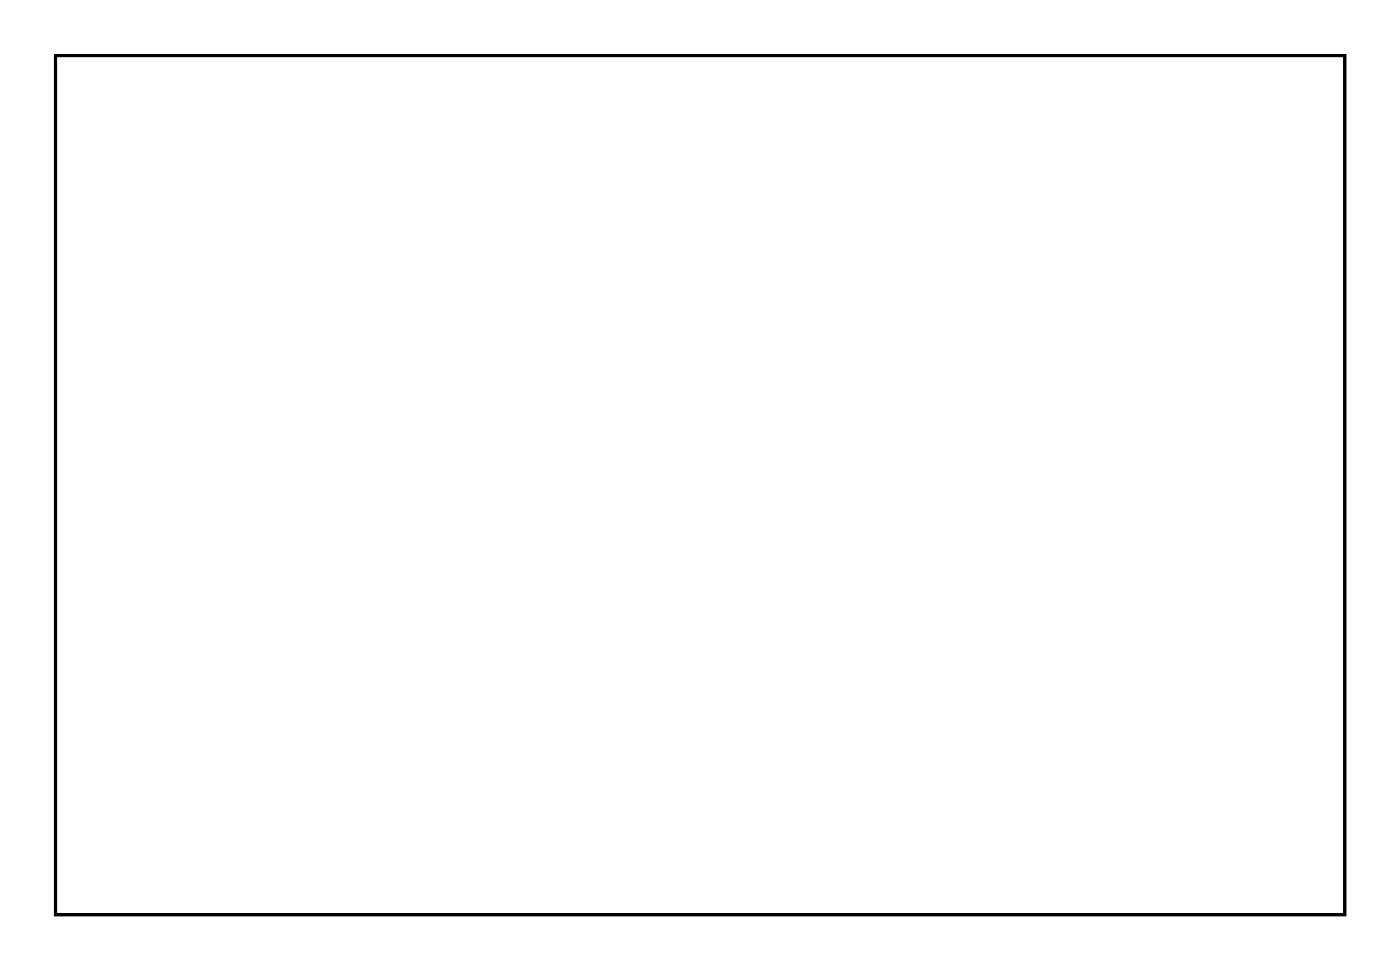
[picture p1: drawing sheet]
<svg xmlns="http://www.w3.org/2000/svg" width="92mm" height="63mm" viewBox="0 0 92 63" stroke-linecap="round" stroke-linejoin="round" font-family="sans-serif">
<path d="M3.6 3.6h84.5v56.3h-84.5z" fill="none" stroke="#000" stroke-width=".2"/>
<path d="M3.6 3.6h84.5v56.3h-84.5zM3.6 3.6v56.3h84.5v-56.3z" fill="#000"/>
<circle cx="41.1" cy="35.2" r=".45" fill="#fff"/>
<circle cx="41.1" cy="35.2" r=".45" fill="none" stroke="#fff" stroke-width=".58"/>
<circle cx="46.1" cy="12.4" r=".45" fill="#fff"/>
<circle cx="46.1" cy="12.4" r=".45" fill="none" stroke="#fff" stroke-width=".58"/>
<circle cx="43.6" cy="12.4" r=".45" fill="#fff"/>
<circle cx="43.6" cy="12.4" r=".45" fill="none" stroke="#fff" stroke-width=".58"/>
<circle cx="41.1" cy="12.4" r=".45" fill="#fff"/>
<circle cx="41.1" cy="12.4" r=".45" fill="none" stroke="#fff" stroke-width=".58"/>
<circle cx="38.5" cy="12.4" r=".45" fill="#fff"/>
<circle cx="38.5" cy="12.4" r=".45" fill="none" stroke="#fff" stroke-width=".58"/>
<circle cx="36" cy="12.4" r=".45" fill="#fff"/>
<circle cx="36" cy="12.4" r=".45" fill="none" stroke="#fff" stroke-width=".58"/>
<circle cx="43.6" cy="35.2" r=".45" fill="#fff"/>
<circle cx="43.6" cy="35.2" r=".45" fill="none" stroke="#fff" stroke-width=".58"/>
<circle cx="46.1" cy="35.2" r=".45" fill="#fff"/>
<circle cx="46.1" cy="35.2" r=".45" fill="none" stroke="#fff" stroke-width=".58"/>
<circle cx="38.5" cy="35.2" r=".45" fill="#fff"/>
<circle cx="38.5" cy="35.2" r=".45" fill="none" stroke="#fff" stroke-width=".58"/>
<circle cx="33.5" cy="12.4" r=".45" fill="#fff"/>
<circle cx="33.5" cy="12.4" r=".45" fill="none" stroke="#fff" stroke-width=".58"/>
<circle cx="30.9" cy="12.4" r=".45" fill="#fff"/>
<circle cx="30.9" cy="12.4" r=".45" fill="none" stroke="#fff" stroke-width=".58"/>
<circle cx="28.4" cy="12.4" r=".45" fill="#fff"/>
<circle cx="28.4" cy="12.4" r=".45" fill="none" stroke="#fff" stroke-width=".58"/>
<circle cx="25.9" cy="12.4" r=".45" fill="#fff"/>
<circle cx="25.9" cy="12.4" r=".45" fill="none" stroke="#fff" stroke-width=".58"/>
<circle cx="23.3" cy="12.4" r=".45" fill="#fff"/>
<circle cx="23.3" cy="12.4" r=".45" fill="none" stroke="#fff" stroke-width=".58"/>
<circle cx="20.8" cy="12.4" r=".45" fill="#fff"/>
<circle cx="20.8" cy="12.4" r=".45" fill="none" stroke="#fff" stroke-width=".58"/>
<circle cx="18.2" cy="12.4" r=".45" fill="#fff"/>
<circle cx="18.2" cy="12.4" r=".45" fill="none" stroke="#fff" stroke-width=".58"/>
<circle cx="15.7" cy="12.4" r=".45" fill="#fff"/>
<circle cx="15.7" cy="12.4" r=".45" fill="none" stroke="#fff" stroke-width=".58"/>
<circle cx="13.2" cy="12.4" r=".45" fill="#fff"/>
<circle cx="13.2" cy="12.4" r=".45" fill="none" stroke="#fff" stroke-width=".58"/>
<circle cx="10.6" cy="12.4" r=".45" fill="#fff"/>
<circle cx="10.6" cy="12.4" r=".45" fill="none" stroke="#fff" stroke-width=".58"/>
<circle cx="28.4" cy="35.2" r=".45" fill="#fff"/>
<circle cx="28.4" cy="35.2" r=".45" fill="none" stroke="#fff" stroke-width=".58"/>
<circle cx="25.9" cy="35.2" r=".45" fill="#fff"/>
<circle cx="25.9" cy="35.2" r=".45" fill="none" stroke="#fff" stroke-width=".58"/>
<circle cx="23.3" cy="35.2" r=".45" fill="#fff"/>
<circle cx="23.3" cy="35.2" r=".45" fill="none" stroke="#fff" stroke-width=".58"/>
<circle cx="20.8" cy="35.2" r=".45" fill="#fff"/>
<circle cx="20.8" cy="35.2" r=".45" fill="none" stroke="#fff" stroke-width=".58"/>
<circle cx="18.2" cy="35.2" r=".45" fill="#fff"/>
<circle cx="18.2" cy="35.2" r=".45" fill="none" stroke="#fff" stroke-width=".58"/>
<circle cx="15.7" cy="35.2" r=".45" fill="#fff"/>
<circle cx="15.7" cy="35.2" r=".45" fill="none" stroke="#fff" stroke-width=".58"/>
<circle cx="13.2" cy="35.2" r=".45" fill="#fff"/>
<circle cx="13.2" cy="35.2" r=".45" fill="none" stroke="#fff" stroke-width=".58"/>
<circle cx="10.6" cy="35.2" r=".45" fill="#fff"/>
<circle cx="10.6" cy="35.2" r=".45" fill="none" stroke="#fff" stroke-width=".58"/>
<circle cx="36" cy="35.2" r=".45" fill="#fff"/>
<circle cx="36" cy="35.2" r=".45" fill="none" stroke="#fff" stroke-width=".58"/>
<circle cx="33.5" cy="35.2" r=".45" fill="#fff"/>
<circle cx="33.5" cy="35.2" r=".45" fill="none" stroke="#fff" stroke-width=".58"/>
<circle cx="30.9" cy="35.2" r=".45" fill="#fff"/>
<circle cx="30.9" cy="35.2" r=".45" fill="none" stroke="#fff" stroke-width=".58"/>
<circle cx="56.3" cy="50.6" r=".6" fill="#fff"/>
<circle cx="56.3" cy="50.6" r=".6" fill="none" stroke="#fff" stroke-width=".65" stroke-linecap="butt"/>
<path d="M55.7 50h1.2v1.2h-1.2z" fill="#fff"/>
<path d="M55.7 50h1.2v1.2h-1.2z" fill="none" stroke="#fff" stroke-width=".65" stroke-linecap="butt"/>
<circle cx="56.3" cy="53.1" r=".6" fill="#fff"/>
<circle cx="56.3" cy="53.1" r=".6" fill="none" stroke="#fff" stroke-width=".65" stroke-linecap="butt"/>
<circle cx="43.6" cy="50.6" r=".6" fill="#fff"/>
<circle cx="43.6" cy="50.6" r=".6" fill="none" stroke="#fff" stroke-width=".65" stroke-linecap="butt"/>
<path d="M43 50h1.2v1.2h-1.2z" fill="#fff"/>
<path d="M43 50h1.2v1.2h-1.2z" fill="none" stroke="#fff" stroke-width=".65" stroke-linecap="butt"/>
<circle cx="43.6" cy="53.1" r=".6" fill="#fff"/>
<circle cx="43.6" cy="53.1" r=".6" fill="none" stroke="#fff" stroke-width=".65" stroke-linecap="butt"/>
<circle cx="31.4" cy="40.8" r=".7" fill="#fff"/>
<circle cx="31.4" cy="40.8" r=".7" fill="none" stroke="#fff" stroke-width=".76" stroke-linecap="butt"/>
<circle cx="38.5" cy="48" r=".7" fill="#fff"/>
<circle cx="38.5" cy="48" r=".7" fill="none" stroke="#fff" stroke-width=".76" stroke-linecap="butt"/>
<path d="M81 37.1h1.5v1.5h-1.5z" fill="#fff"/>
<path d="M81 37.1h1.5v1.5h-1.5z" fill="none" stroke="#fff" stroke-width=".76" stroke-linecap="butt"/>
<circle cx="81.7" cy="42.9" r=".74" fill="#fff"/>
<circle cx="81.7" cy="42.9" r=".74" fill="none" stroke="#fff" stroke-width=".76" stroke-linecap="butt"/>
<circle cx="81.7" cy="40.4" r=".74" fill="#fff"/>
<circle cx="81.7" cy="40.4" r=".74" fill="none" stroke="#fff" stroke-width=".76" stroke-linecap="butt"/>
<circle cx="81.7" cy="37.8" r=".74" fill="#fff"/>
<circle cx="81.7" cy="37.8" r=".74" fill="none" stroke="#fff" stroke-width=".76" stroke-linecap="butt"/>
</svg>
